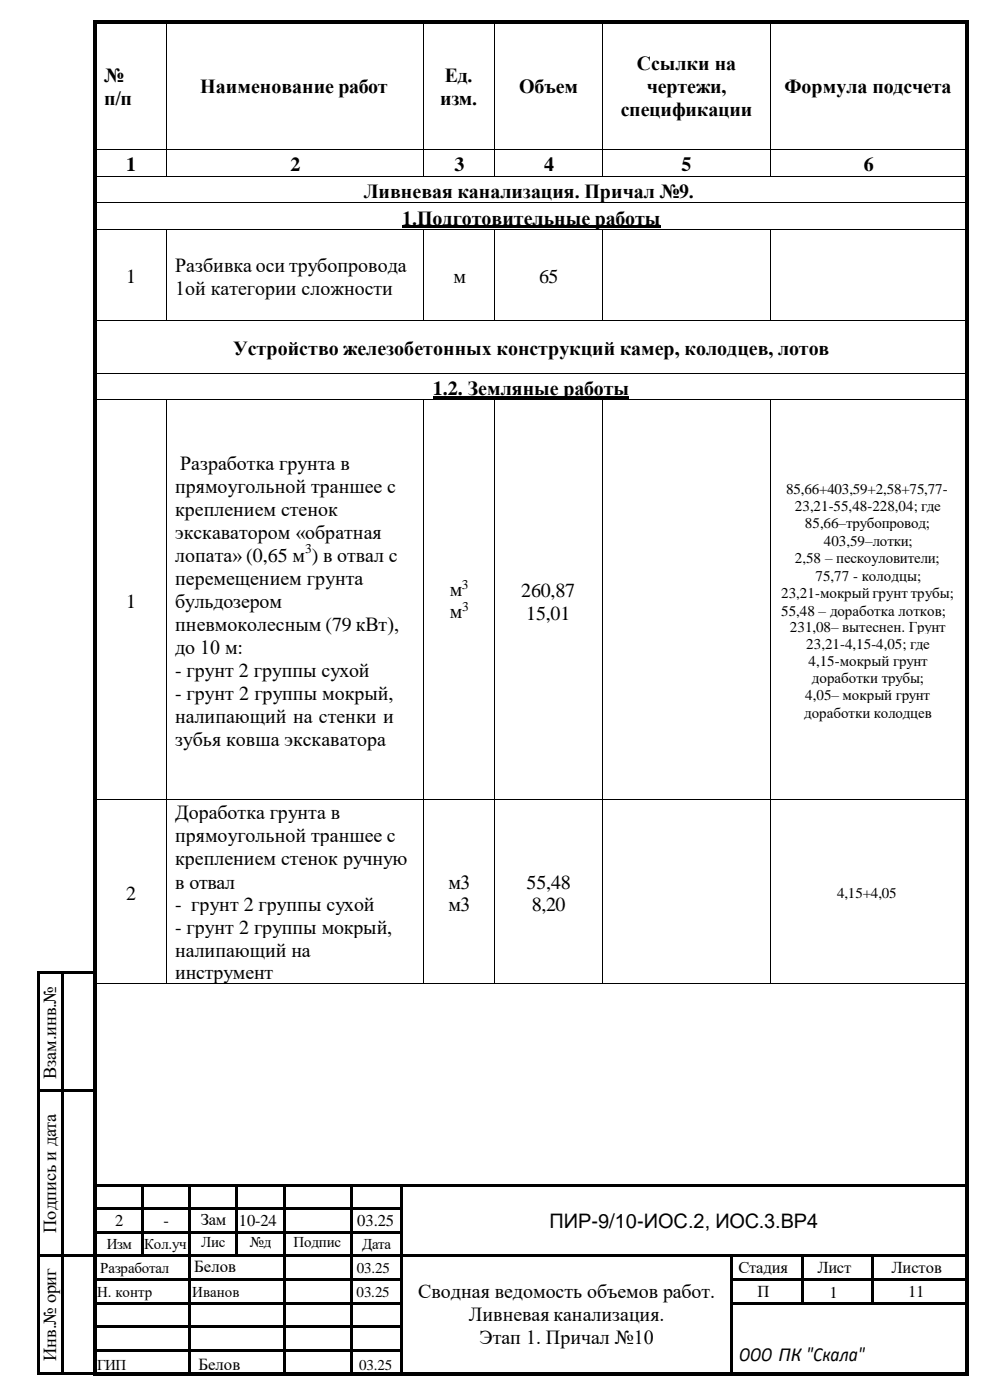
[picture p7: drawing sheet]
<svg xmlns="http://www.w3.org/2000/svg" width="210mm" height="297mm" viewBox="0 0 210 297" stroke-linecap="round" stroke-linejoin="round" font-family="sans-serif">
<defs><g id="words">
<g font-size="4.2">
<text x="22.1" y="17.4">№</text>
<text x="94.3" y="17.4">Ед.</text>
<text x="135" y="14.9">Ссылки на</text>
<text x="22.1" y="22.2">п/п</text>
<text x="42.5" y="19.8">Наименование работ</text>
<text x="93.3" y="22.2">изм.</text>
<text x="110.1" y="19.8">Объем</text>
<text x="137.1" y="19.8">чертежи,</text>
<text x="166.3" y="19.8">Формула подсчета</text>
<text x="131.6" y="24.6">спецификации</text>
<text x="26.7" y="36.4">1</text>
<text x="61.6" y="36.4">2</text>
<text x="96.4" y="36.4">3</text>
<text x="115.3" y="36.4">4</text>
<text x="144.5" y="36.4">5</text>
<text x="183.1" y="36.4">6</text>
<text x="77.1" y="42">Ливневая канализация. Причал №9.</text>
<text x="85.2" y="47.7">1.Подготовительные работы</text>
<text x="37.1" y="57.7">Разбивка оси трубопровода</text>
<text x="26.7" y="60.1">1</text>
<text x="37.1" y="62.5">1ой категории сложности</text>
<text x="96.1" y="60.1">м</text>
<text x="114.3" y="60.1">65</text>
<text x="49.5" y="75.4">Устройство железобетонных конструкций камер, колодцев, лотов</text>
<text x="91.8" y="83.8">1.2. Земляные работы</text>
<text x="38.2" y="99.8">Разработка грунта в</text>
<text x="37.1" y="104.7">прямоугольной траншее с</text>
<text x="37.1" y="109.5">креплением стенок</text>
<text x="37.1" y="114.4">экскаватором «обратная</text>
<text x="37.1" y="119.3">лопата» (0,65 м ) в отвал с</text>
<text x="37.1" y="124.1">перемещением грунта</text>
<text x="26.7" y="129">1</text>
<text x="37.1" y="129">бульдозером</text>
<text x="95.4" y="126.4">м</text>
<text x="95.4" y="131.1">м</text>
<text x="110.5" y="126.6">260,87</text>
<text x="111.6" y="131.5">15,01</text>
<text x="37.1" y="133.9">пневмоколесным (79 кВт),</text>
<text x="37.1" y="138.8">до 10 м:</text>
<text x="37.1" y="143.6">- грунт 2 группы сухой</text>
<text x="37.1" y="148.4">- грунт 2 группы мокрый,</text>
<text x="37.1" y="153.3">налипающий на стенки и</text>
<text x="37.1" y="158.2">зубья ковша экскаватора</text>
<text x="37.1" y="173.7">Доработка грунта в</text>
<text x="37.1" y="178.7">прямоугольной траншее с</text>
<text x="37.1" y="183.5">креплением стенок ручную</text>
<text x="26.7" y="190.9">2</text>
<text x="37.1" y="188.6">в отвал</text>
<text x="95.1" y="188.6">м3</text>
<text x="111.7" y="188.6">55,48</text>
<text x="37.1" y="193.2">- грунт 2 группы сухой</text>
<text x="95.1" y="193.2">м3</text>
<text x="112.8" y="193.2">8,20</text>
<text x="37.1" y="198.1">- грунт 2 группы мокрый,</text>
<text x="37.1" y="203">налипающий на</text>
<text x="37.1" y="207.8">инструмент</text>
<text x="116.5" y="260.5">ПИР-9/10-ИОС.2, ИОС.3.ВР4</text>
<text x="88.7" y="275.5">Сводная ведомость объемов работ.</text>
<text x="99.4" y="280.4">Ливневая канализация.</text>
<text x="101.7" y="285.2">Этап 1. Причал №10</text>
<text x="156.7" y="288.7">ООО ПК &quot;Скала&quot;</text>
</g>
<g font-size="3.9">
<text x="11.9" y="228.8" transform="rotate(-90 11.9 228.8)">Взам.инв.№</text>
<text x="11.9" y="261.6" transform="rotate(-90 11.9 261.6)">Подпись и дата</text>
<text x="11.9" y="288.8" transform="rotate(-90 11.9 288.8)">Инв.№ ориг</text>
</g>
<g font-size="3.6">
<text x="41.2" y="269.9">Белов</text>
<text x="42.1" y="290.8">Белов</text>
</g>
<g font-size="3.5">
<text x="24.4" y="260.1">2</text>
<text x="34.7" y="260.1">-</text>
<text x="42.6" y="260">Зам</text>
<text x="50.6" y="260.1">10-24</text>
<text x="75.8" y="260.1">03.25</text>
<text x="156.5" y="270">Стадия</text>
<text x="160.6" y="275.2">П</text>
<text x="173.3" y="270.1">Лист</text>
<text x="175.9" y="275.4">1</text>
<text x="189" y="270.1">Листов</text>
<text x="192.5" y="275.2">11</text>
</g>
<g font-size="3.2">
<text x="166.7" y="104.8">85,66+403,59+2,58+75,77-</text>
<text x="168.5" y="108.5">23,21-55,48-228,04; где</text>
<text x="170.6" y="112.1">85,66–трубопровод;</text>
<text x="168.5" y="119.4">2,58 – пескоуловители;</text>
<text x="174.7" y="115.8">403,59–лотки;</text>
<text x="172.9" y="123.3">75,77 - колодцы;</text>
<text x="165.6" y="126.9">23,21-мокрый грунт трубы;</text>
<text x="165.6" y="130.6">55,48 – доработка лотков;</text>
<text x="167.5" y="134">231,08– вытеснен. Грунт</text>
<text x="170.9" y="137.7">23,21-4,15-4,05; где</text>
<text x="171.4" y="141.3">4,15-мокрый грунт</text>
<text x="170.7" y="148.6">4,05– мокрый грунт</text>
<text x="172.1" y="144.9">доработки трубы;</text>
<text x="170.5" y="152.4">доработки колодцев</text>
<text x="177.5" y="190.6">4,15+4,05</text>
<text x="22.6" y="265.1">Изм</text>
<text x="30.6" y="265.1">Кол.уч</text>
<text x="42.7" y="264.7">Лис</text>
<text x="53" y="264.7">№д</text>
<text x="62.2" y="264.7">Подпис</text>
<text x="76.8" y="265.1">Дата</text>
<text x="20.6" y="275.3">Н. контр</text>
<text x="21.2" y="270.1">Разработал</text>
<text x="40.8" y="275.3">Иванов</text>
<text x="75.6" y="275.3">03.25</text>
<text x="75.6" y="270.1">03.25</text>
<text x="20.6" y="290.8">ГИП</text>
<text x="76.1" y="290.8">03.25</text>
</g>
<g font-size="2.8">
<text x="64.7" y="117.3">3</text>
<text x="97.9" y="125">3</text>
<text x="98" y="129.7">3</text>
</g>
</g></defs>
<g fill="#000">
<path d="M19.8 4.4h.8v.8h-.8z" fill-rule="evenodd"/>
<path d="M19.8 4.4h.8v.7h-.8z" fill-rule="evenodd"/>
<path d="M20.6 4.4h14.5v.7h-14.5z" fill-rule="evenodd"/>
<path d="M35.1 5.1l.2 .1z" fill-rule="evenodd"/>
<path d="M35.1 4.4h.8v.7h-.8z" fill-rule="evenodd"/>
<path d="M35.9 4.4h53.9v.7h-53.9z" fill-rule="evenodd"/>
<path d="M89.8 5.1l.1 .1z" fill-rule="evenodd"/>
<path d="M89.8 4.4h.7v.7h-.7z" fill-rule="evenodd"/>
<path d="M90.5 4.4h14.3v.7h-14.3z" fill-rule="evenodd"/>
<path d="M104.8 5.1l.2 .1z" fill-rule="evenodd"/>
<path d="M104.8 4.4h.8v.7h-.8z" fill-rule="evenodd"/>
<path d="M105.6 4.4h22.1v.7h-22.1z" fill-rule="evenodd"/>
<path d="M127.7 5.1l.2 .1z" fill-rule="evenodd"/>
<path d="M127.7 4.4h.8v.7h-.8z" fill-rule="evenodd"/>
<path d="M128.5 4.4h34.7v.7h-34.7z" fill-rule="evenodd"/>
<path d="M163.2 5.1l.2 .1z" fill-rule="evenodd"/>
<path d="M163.2 4.4h.7v.7h-.7z" fill-rule="evenodd"/>
<path d="M163.9 4.4h40.7v.7h-40.7z" fill-rule="evenodd"/>
<path d="M204.6 4.4h.8v.8h-.8z" fill-rule="evenodd"/>
<path d="M204.6 4.4h.8v.7h-.8z" fill-rule="evenodd"/>
<path d="M19.8 5.2h.8v26.5h-.8z" fill-rule="evenodd"/>
<path d="M19.8 31.7h.8v.5h-.8z" fill-rule="evenodd"/>
<path d="M19.8 32.2h.8v5.1h-.8z" fill-rule="evenodd"/>
<path d="M19.8 37.3h.8v.6h-.8z" fill-rule="evenodd"/>
<path d="M35.1 31.7h.2v.5h-.2z" fill-rule="evenodd"/>
<path d="M35.1 37.3h.2v.2h-.2z" fill-rule="evenodd"/>
<path d="M89.8 31.7h.1v.5h-.1z" fill-rule="evenodd"/>
<path d="M89.8 37.3h.1v.2h-.1z" fill-rule="evenodd"/>
<path d="M104.8 31.7h.2v.5h-.2z" fill-rule="evenodd"/>
<path d="M104.8 37.3h.2v.2h-.2z" fill-rule="evenodd"/>
<path d="M127.7 31.7h.2v.5h-.2z" fill-rule="evenodd"/>
<path d="M127.7 37.3h.2v.2h-.2z" fill-rule="evenodd"/>
<path d="M163.2 31.7h.2v.5h-.2z" fill-rule="evenodd"/>
<path d="M163.2 37.3h.2v.2h-.2z" fill-rule="evenodd"/>
<path d="M204.6 5.2h.8v26.5h-.8z" fill-rule="evenodd"/>
<path d="M204.6 31.7h.8v.5h-.8z" fill-rule="evenodd"/>
<path d="M204.6 32.2h.8v5.1h-.8z" fill-rule="evenodd"/>
<path d="M204.6 37.3h.8v.6h-.8z" fill-rule="evenodd"/>
<path d="M19.8 37.9h.8v5.1h-.8z" fill-rule="evenodd"/>
<path d="M19.8 43h.8v.5h-.8z" fill-rule="evenodd"/>
<path d="M19.8 43.5h.8v5.1h-.8z" fill-rule="evenodd"/>
<path d="M19.8 48.6h.8v.6h-.8z" fill-rule="evenodd"/>
<path d="M35.1 48.8h.2v.4h-.2z" fill-rule="evenodd"/>
<path d="M35.1 48.6h.2v.2h-.2z" fill-rule="evenodd"/>
<path d="M85.2 47.9h54.8v.5h-54.8z" fill-rule="evenodd"/>
<path d="M89.8 48.8h.1v.4h-.1z" fill-rule="evenodd"/>
<path d="M89.8 48.6h.1v.2h-.1z" fill-rule="evenodd"/>
<path d="M104.8 48.8h.2v.4h-.2z" fill-rule="evenodd"/>
<path d="M104.8 48.6h.2v.2h-.2z" fill-rule="evenodd"/>
<path d="M127.7 48.8h.2v.4h-.2z" fill-rule="evenodd"/>
<path d="M127.7 48.6h.2v.2h-.2z" fill-rule="evenodd"/>
<path d="M163.2 48.8h.2v.4h-.2z" fill-rule="evenodd"/>
<path d="M163.2 48.6h.2v.2h-.2z" fill-rule="evenodd"/>
<path d="M204.6 37.9h.8v5.1h-.8z" fill-rule="evenodd"/>
<path d="M204.6 43h.8v.5h-.8z" fill-rule="evenodd"/>
<path d="M204.6 43.5h.8v5.1h-.8z" fill-rule="evenodd"/>
<path d="M204.6 48.6h.8v.6h-.8z" fill-rule="evenodd"/>
<path d="M19.8 49.2h.8v18.7h-.8z" fill-rule="evenodd"/>
<path d="M19.8 67.9h.8v.5h-.8z" fill-rule="evenodd"/>
<path d="M19.8 68.4h.8v10.7h-.8z" fill-rule="evenodd"/>
<path d="M19.8 79.1h.8v.5h-.8z" fill-rule="evenodd"/>
<path d="M35.1 67.9h.2v.1h-.2z" fill-rule="evenodd"/>
<path d="M89.8 67.9h.1v.1h-.1z" fill-rule="evenodd"/>
<path d="M104.8 67.9h.2v.1h-.2z" fill-rule="evenodd"/>
<path d="M127.7 67.9h.2v.1h-.2z" fill-rule="evenodd"/>
<path d="M163.2 67.9h.2v.1h-.2z" fill-rule="evenodd"/>
<path d="M204.6 49.2h.8v18.7h-.8z" fill-rule="evenodd"/>
<path d="M204.6 67.9h.8v.5h-.8z" fill-rule="evenodd"/>
<path d="M204.6 68.4h.8v10.7h-.8z" fill-rule="evenodd"/>
<path d="M204.6 79.1h.8v.5h-.8z" fill-rule="evenodd"/>
<path d="M19.8 79.6h.8v5.2h-.8z" fill-rule="evenodd"/>
<path d="M19.8 84.8h.8v.5h-.8z" fill-rule="evenodd"/>
<path d="M35.1 84.9h.2v.4h-.2z" fill-rule="evenodd"/>
<path d="M35.1 84.8h.2v.1h-.2z" fill-rule="evenodd"/>
<path d="M89.8 84.9h.1v.4h-.1z" fill-rule="evenodd"/>
<path d="M89.8 84.8h.1v.1h-.1z" fill-rule="evenodd"/>
<path d="M91.8 84h41.5v.5h-41.5z" fill-rule="evenodd"/>
<path d="M104.8 84.9h.2v.4h-.2z" fill-rule="evenodd"/>
<path d="M104.8 84.8h.2v.1h-.2z" fill-rule="evenodd"/>
<path d="M127.7 84.9h.2v.4h-.2z" fill-rule="evenodd"/>
<path d="M127.7 84.8h.2v.1h-.2z" fill-rule="evenodd"/>
<path d="M163.2 84.9h.2v.4h-.2z" fill-rule="evenodd"/>
<path d="M163.2 84.8h.2v.1h-.2z" fill-rule="evenodd"/>
<path d="M204.6 79.6h.8v5.2h-.8z" fill-rule="evenodd"/>
<path d="M204.6 84.8h.8v.5h-.8z" fill-rule="evenodd"/>
<path d="M19.8 85.3h.8v20h-.8z" fill-rule="evenodd"/>
<path d="M19.8 105.3h.8v.6h-.8z" fill-rule="evenodd"/>
<path d="M19.8 105.9h.8v3.1h-.8z" fill-rule="evenodd"/>
<path d="M19.8 109h.8v.5h-.8z" fill-rule="evenodd"/>
<path d="M19.8 109.5h.8v3.1h-.8z" fill-rule="evenodd"/>
<path d="M19.8 112.6h.8v.6h-.8z" fill-rule="evenodd"/>
<path d="M19.8 113.2h.8v3h-.8z" fill-rule="evenodd"/>
<path d="M19.8 116.2h.8v.6h-.8z" fill-rule="evenodd"/>
<path d="M19.8 116.8h.8v3.1h-.8z" fill-rule="evenodd"/>
<path d="M35.1 105.3h.2v.6h-.2z" fill-rule="evenodd"/>
<path d="M35.1 109h.2v.5h-.2z" fill-rule="evenodd"/>
<path d="M35.1 112.6h.2v.6h-.2z" fill-rule="evenodd"/>
<path d="M35.1 116.2h.2v.6h-.2z" fill-rule="evenodd"/>
<path d="M89.8 105.3h.1v.6h-.1z" fill-rule="evenodd"/>
<path d="M89.8 109h.1v.5h-.1z" fill-rule="evenodd"/>
<path d="M89.8 112.6h.1v.6h-.1z" fill-rule="evenodd"/>
<path d="M89.8 116.2h.1v.6h-.1z" fill-rule="evenodd"/>
<path d="M104.8 105.3h.2v.6h-.2z" fill-rule="evenodd"/>
<path d="M104.8 109h.2v.5h-.2z" fill-rule="evenodd"/>
<path d="M104.8 112.6h.2v.6h-.2z" fill-rule="evenodd"/>
<path d="M104.8 116.2h.2v.6h-.2z" fill-rule="evenodd"/>
<path d="M127.7 105.3h.2v.6h-.2z" fill-rule="evenodd"/>
<path d="M127.7 109h.2v.5h-.2z" fill-rule="evenodd"/>
<path d="M127.7 112.6h.2v.6h-.2z" fill-rule="evenodd"/>
<path d="M127.7 116.2h.2v.6h-.2z" fill-rule="evenodd"/>
<path d="M163.2 105.3h.2v.6h-.2z" fill-rule="evenodd"/>
<path d="M163.2 109h.2v.5h-.2z" fill-rule="evenodd"/>
<path d="M163.2 112.6h.2v.6h-.2z" fill-rule="evenodd"/>
<path d="M163.2 116.2h.2v.6h-.2z" fill-rule="evenodd"/>
<path d="M204.6 85.3h.8v20h-.8z" fill-rule="evenodd"/>
<path d="M204.6 105.3h.8v.6h-.8z" fill-rule="evenodd"/>
<path d="M204.6 105.9h.8v3.1h-.8z" fill-rule="evenodd"/>
<path d="M204.6 109h.8v.5h-.8z" fill-rule="evenodd"/>
<path d="M204.6 109.5h.8v3.1h-.8z" fill-rule="evenodd"/>
<path d="M204.6 112.6h.8v.6h-.8z" fill-rule="evenodd"/>
<path d="M204.6 113.2h.8v3h-.8z" fill-rule="evenodd"/>
<path d="M204.6 116.2h.8v.6h-.8z" fill-rule="evenodd"/>
<path d="M204.6 116.8h.8v3.1h-.8z" fill-rule="evenodd"/>
<path d="M19.8 119.9h.8v.6h-.8z" fill-rule="evenodd"/>
<path d="M19.8 120.5h.8v14h-.8z" fill-rule="evenodd"/>
<path d="M19.8 134.5h.8v.5h-.8z" fill-rule="evenodd"/>
<path d="M19.8 135h.8v3.2h-.8z" fill-rule="evenodd"/>
<path d="M19.8 138.2h.8v.5h-.8z" fill-rule="evenodd"/>
<path d="M35.1 119.9h.2v.6h-.2z" fill-rule="evenodd"/>
<path d="M35.1 134.5h.2v.5h-.2z" fill-rule="evenodd"/>
<path d="M35.1 138.2h.2v.5h-.2z" fill-rule="evenodd"/>
<path d="M89.8 119.9h.1v.6h-.1z" fill-rule="evenodd"/>
<path d="M89.8 134.5h.1v.5h-.1z" fill-rule="evenodd"/>
<path d="M89.8 138.2h.1v.5h-.1z" fill-rule="evenodd"/>
<path d="M104.8 119.9h.2v.6h-.2z" fill-rule="evenodd"/>
<path d="M104.8 134.5h.2v.5h-.2z" fill-rule="evenodd"/>
<path d="M104.8 138.2h.2v.5h-.2z" fill-rule="evenodd"/>
<path d="M127.7 119.9h.2v.6h-.2z" fill-rule="evenodd"/>
<path d="M127.7 134.5h.2v.5h-.2z" fill-rule="evenodd"/>
<path d="M127.7 138.2h.2v.5h-.2z" fill-rule="evenodd"/>
<path d="M163.2 119.9h.2v.6h-.2z" fill-rule="evenodd"/>
<path d="M163.2 134.5h.2v.5h-.2z" fill-rule="evenodd"/>
<path d="M163.2 138.2h.2v.5h-.2z" fill-rule="evenodd"/>
<path d="M204.6 119.9h.8v.6h-.8z" fill-rule="evenodd"/>
<path d="M204.6 120.5h.8v14h-.8z" fill-rule="evenodd"/>
<path d="M204.6 134.5h.8v.5h-.8z" fill-rule="evenodd"/>
<path d="M204.6 135h.8v3.2h-.8z" fill-rule="evenodd"/>
<path d="M204.6 138.2h.8v.5h-.8z" fill-rule="evenodd"/>
<path d="M19.8 138.7h.8v3.1h-.8z" fill-rule="evenodd"/>
<path d="M19.8 141.8h.8v.5h-.8z" fill-rule="evenodd"/>
<path d="M19.8 142.3h.8v3.1h-.8z" fill-rule="evenodd"/>
<path d="M19.8 145.4h.8v.6h-.8z" fill-rule="evenodd"/>
<path d="M19.8 146h.8v3h-.8z" fill-rule="evenodd"/>
<path d="M19.8 149h.8v.6h-.8z" fill-rule="evenodd"/>
<path d="M35.1 141.8h.2v.5h-.2z" fill-rule="evenodd"/>
<path d="M35.1 145.4h.2v.6h-.2z" fill-rule="evenodd"/>
<path d="M35.1 149h.2v.6h-.2z" fill-rule="evenodd"/>
<path d="M89.8 141.8h.1v.5h-.1z" fill-rule="evenodd"/>
<path d="M89.8 145.4h.1v.6h-.1z" fill-rule="evenodd"/>
<path d="M89.8 149h.1v.6h-.1z" fill-rule="evenodd"/>
<path d="M104.8 141.8h.2v.5h-.2z" fill-rule="evenodd"/>
<path d="M104.8 145.4h.2v.6h-.2z" fill-rule="evenodd"/>
<path d="M104.8 149h.2v.6h-.2z" fill-rule="evenodd"/>
<path d="M127.7 141.8h.2v.5h-.2z" fill-rule="evenodd"/>
<path d="M127.7 145.4h.2v.6h-.2z" fill-rule="evenodd"/>
<path d="M127.7 149h.2v.6h-.2z" fill-rule="evenodd"/>
<path d="M163.2 141.8h.2v.5h-.2z" fill-rule="evenodd"/>
<path d="M163.2 145.4h.2v.6h-.2z" fill-rule="evenodd"/>
<path d="M163.2 149h.2v.6h-.2z" fill-rule="evenodd"/>
<path d="M204.6 138.7h.8v3.1h-.8z" fill-rule="evenodd"/>
<path d="M204.6 141.8h.8v.5h-.8z" fill-rule="evenodd"/>
<path d="M204.6 142.3h.8v3.1h-.8z" fill-rule="evenodd"/>
<path d="M204.6 145.4h.8v.6h-.8z" fill-rule="evenodd"/>
<path d="M204.6 146h.8v3h-.8z" fill-rule="evenodd"/>
<path d="M204.6 149h.8v.6h-.8z" fill-rule="evenodd"/>
<path d="M19.8 149.6h.8v19.9h-.8z" fill-rule="evenodd"/>
<path d="M19.8 169.5h.8v.5h-.8z" fill-rule="evenodd"/>
<path d="M19.8 170h.8v4.5h-.8z" fill-rule="evenodd"/>
<path d="M19.8 174.5h.8v.6h-.8z" fill-rule="evenodd"/>
<path d="M19.8 175.1h.8v4.3h-.8z" fill-rule="evenodd"/>
<path d="M19.8 179.4h.8v.5h-.8z" fill-rule="evenodd"/>
<path d="M35.1 169.5h.2v.5h-.2z" fill-rule="evenodd"/>
<path d="M35.1 174.5h.2v.6h-.2z" fill-rule="evenodd"/>
<path d="M35.1 179.4h.2v.5h-.2z" fill-rule="evenodd"/>
<path d="M89.8 169.5h.1v.5h-.1z" fill-rule="evenodd"/>
<path d="M89.8 174.5h.1v.6h-.1z" fill-rule="evenodd"/>
<path d="M89.8 179.4h.1v.5h-.1z" fill-rule="evenodd"/>
<path d="M104.8 169.5h.2v.5h-.2z" fill-rule="evenodd"/>
<path d="M104.8 174.5h.2v.6h-.2z" fill-rule="evenodd"/>
<path d="M104.8 179.4h.2v.5h-.2z" fill-rule="evenodd"/>
<path d="M127.7 169.5h.2v.5h-.2z" fill-rule="evenodd"/>
<path d="M127.7 174.5h.2v.6h-.2z" fill-rule="evenodd"/>
<path d="M127.7 179.4h.2v.5h-.2z" fill-rule="evenodd"/>
<path d="M163.2 169.5h.2v.5h-.2z" fill-rule="evenodd"/>
<path d="M163.2 174.5h.2v.6h-.2z" fill-rule="evenodd"/>
<path d="M163.2 179.4h.2v.5h-.2z" fill-rule="evenodd"/>
<path d="M204.6 149.6h.8v19.9h-.8z" fill-rule="evenodd"/>
<path d="M204.6 169.5h.8v.5h-.8z" fill-rule="evenodd"/>
<path d="M204.6 170h.8v4.5h-.8z" fill-rule="evenodd"/>
<path d="M204.6 174.5h.8v.6h-.8z" fill-rule="evenodd"/>
<path d="M204.6 175.1h.8v4.3h-.8z" fill-rule="evenodd"/>
<path d="M204.6 179.4h.8v.5h-.8z" fill-rule="evenodd"/>
<path d="M19.8 179.9h.8v4.4h-.8z" fill-rule="evenodd"/>
<path d="M19.8 184.3h.8v.5h-.8z" fill-rule="evenodd"/>
<path d="M19.8 184.8h.8v9.2h-.8z" fill-rule="evenodd"/>
<path d="M19.8 194h.8v.6h-.8z" fill-rule="evenodd"/>
<path d="M19.8 194.6h.8v4.2h-.8z" fill-rule="evenodd"/>
<path d="M19.8 198.8h.8v.6h-.8z" fill-rule="evenodd"/>
<path d="M35.1 184.3h.2v.5h-.2z" fill-rule="evenodd"/>
<path d="M35.1 194h.2v.6h-.2z" fill-rule="evenodd"/>
<path d="M35.1 198.8h.2v.6h-.2z" fill-rule="evenodd"/>
<path d="M89.8 184.3h.1v.5h-.1z" fill-rule="evenodd"/>
<path d="M89.8 194h.1v.6h-.1z" fill-rule="evenodd"/>
<path d="M89.8 198.8h.1v.6h-.1z" fill-rule="evenodd"/>
<path d="M104.8 184.3h.2v.5h-.2z" fill-rule="evenodd"/>
<path d="M104.8 194h.2v.6h-.2z" fill-rule="evenodd"/>
<path d="M104.8 198.8h.2v.6h-.2z" fill-rule="evenodd"/>
<path d="M127.7 184.3h.2v.5h-.2z" fill-rule="evenodd"/>
<path d="M127.7 194h.2v.6h-.2z" fill-rule="evenodd"/>
<path d="M127.7 198.8h.2v.6h-.2z" fill-rule="evenodd"/>
<path d="M163.2 184.3h.2v.5h-.2z" fill-rule="evenodd"/>
<path d="M163.2 194h.2v.6h-.2z" fill-rule="evenodd"/>
<path d="M163.2 198.8h.2v.6h-.2z" fill-rule="evenodd"/>
<path d="M204.6 179.9h.8v4.4h-.8z" fill-rule="evenodd"/>
<path d="M204.6 184.3h.8v.5h-.8z" fill-rule="evenodd"/>
<path d="M204.6 184.8h.8v9.2h-.8z" fill-rule="evenodd"/>
<path d="M204.6 194h.8v.6h-.8z" fill-rule="evenodd"/>
<path d="M204.6 194.6h.8v4.2h-.8z" fill-rule="evenodd"/>
<path d="M204.6 198.8h.8v.6h-.8z" fill-rule="evenodd"/>
<path d="M8 206.1h.5v.5h-.5z" fill-rule="evenodd"/>
<path d="M8 206.1h.5v.5h-.5z" fill-rule="evenodd"/>
<path d="M8 206.6h.5v2h-.5z" fill-rule="evenodd"/>
<path d="M8 208.6h.5v.5h-.5z" fill-rule="evenodd"/>
<path d="M8.5 206.1h.5v.5h-.5z" fill-rule="evenodd"/>
<path d="M9 206.1h4v.5h-4z" fill-rule="evenodd"/>
<path d="M13 206.6h.5z" fill-rule="evenodd"/>
<path d="M13 206.1h.5v.5h-.5z" fill-rule="evenodd"/>
<path d="M13 206.6h.5v2h-.5z" fill-rule="evenodd"/>
<path d="M13 208.6h.5v.5h-.5z" fill-rule="evenodd"/>
<path d="M13.5 206.1h6.3v.5h-6.3z" fill-rule="evenodd"/>
<path d="M19.8 199.4h.8v4.3h-.8z" fill-rule="evenodd"/>
<path d="M19.8 203.7h.8v.6h-.8z" fill-rule="evenodd"/>
<path d="M19.8 204.3h.8v1.8h-.8z" fill-rule="evenodd"/>
<path d="M19.8 206.1h.8v.5h-.8z" fill-rule="evenodd"/>
<path d="M19.8 206.6h.8v2h-.8z" fill-rule="evenodd"/>
<path d="M19.8 208.6h.8v.5h-.8z" fill-rule="evenodd"/>
<path d="M35.1 203.7h.2v.6h-.2z" fill-rule="evenodd"/>
<path d="M35.1 204.3h.2v1.8h-.2z" fill-rule="evenodd"/>
<path d="M35.1 206.1h.2v.5h-.2z" fill-rule="evenodd"/>
<path d="M35.1 206.6h.2v2h-.2z" fill-rule="evenodd"/>
<path d="M35.1 208.6h.2v.1h-.2z" fill-rule="evenodd"/>
<path d="M89.8 203.7h.1v.6h-.1z" fill-rule="evenodd"/>
<path d="M89.8 204.3h.1v1.8h-.1z" fill-rule="evenodd"/>
<path d="M89.8 206.1h.1v.5h-.1z" fill-rule="evenodd"/>
<path d="M89.8 206.6h.1v2h-.1z" fill-rule="evenodd"/>
<path d="M89.8 208.6h.1v.1h-.1z" fill-rule="evenodd"/>
<path d="M104.8 203.7h.2v.6h-.2z" fill-rule="evenodd"/>
<path d="M104.8 204.3h.2v1.8h-.2z" fill-rule="evenodd"/>
<path d="M104.8 206.1h.2v.5h-.2z" fill-rule="evenodd"/>
<path d="M104.8 206.6h.2v2h-.2z" fill-rule="evenodd"/>
<path d="M104.8 208.6h.2v.1h-.2z" fill-rule="evenodd"/>
<path d="M127.7 203.7h.2v.6h-.2z" fill-rule="evenodd"/>
<path d="M127.7 204.3h.2v1.8h-.2z" fill-rule="evenodd"/>
<path d="M127.7 206.1h.2v.5h-.2z" fill-rule="evenodd"/>
<path d="M127.7 206.6h.2v2h-.2z" fill-rule="evenodd"/>
<path d="M127.7 208.6h.2v.1h-.2z" fill-rule="evenodd"/>
<path d="M163.2 203.7h.2v.6h-.2z" fill-rule="evenodd"/>
<path d="M163.2 204.3h.2v1.8h-.2z" fill-rule="evenodd"/>
<path d="M163.2 206.1h.2v.5h-.2z" fill-rule="evenodd"/>
<path d="M163.2 206.6h.2v2h-.2z" fill-rule="evenodd"/>
<path d="M163.2 208.6h.2v.1h-.2z" fill-rule="evenodd"/>
<path d="M204.6 199.4h.8v4.3h-.8z" fill-rule="evenodd"/>
<path d="M204.6 203.7h.8v.6h-.8z" fill-rule="evenodd"/>
<path d="M204.6 204.3h.8v1.8h-.8z" fill-rule="evenodd"/>
<path d="M204.6 206.1h.8v.5h-.8z" fill-rule="evenodd"/>
<path d="M204.6 206.6h.8v2h-.8z" fill-rule="evenodd"/>
<path d="M204.6 208.6h.8v.5h-.8z" fill-rule="evenodd"/>
<path d="M8 209.1h.5v22h-.5z" fill-rule="evenodd"/>
<path d="M8 231.1h.5v.5h-.5z" fill-rule="evenodd"/>
<path d="M8.5 231.1h4.5v.5h-4.5z" fill-rule="evenodd"/>
<path d="M13 209.1h.5v22h-.5z" fill-rule="evenodd"/>
<path d="M13 231.1h.5v.5h-.5z" fill-rule="evenodd"/>
<path d="M13.5 231.1h6.3v.5h-6.3z" fill-rule="evenodd"/>
<path d="M19.8 209.1h.8v22h-.8z" fill-rule="evenodd"/>
<path d="M19.8 231.1h.8v.5h-.8z" fill-rule="evenodd"/>
<path d="M204.6 209.1h.8v22h-.8z" fill-rule="evenodd"/>
<path d="M204.6 231.1h.8v.5h-.8z" fill-rule="evenodd"/>
<path d="M8 231.6h.5v19.6h-.5z" fill-rule="evenodd"/>
<path d="M8 251.2h.5v.6h-.5z" fill-rule="evenodd"/>
<path d="M8 251.8h.5v4.4h-.5z" fill-rule="evenodd"/>
<path d="M8 256.2h.5v.6h-.5z" fill-rule="evenodd"/>
<path d="M13 231.6h.5v19.6h-.5z" fill-rule="evenodd"/>
<path d="M13 251.2h.5v.6h-.5z" fill-rule="evenodd"/>
<path d="M13 251.8h.5v4.4h-.5z" fill-rule="evenodd"/>
<path d="M13 256.2h.5v.6h-.5z" fill-rule="evenodd"/>
<path d="M19.8 231.6h.8v19.6h-.8z" fill-rule="evenodd"/>
<path d="M19.8 251.2h.8v.6h-.8z" fill-rule="evenodd"/>
<path d="M19.8 251.8h.8v4.4h-.8z" fill-rule="evenodd"/>
<path d="M19.8 256.2h.8v.6h-.8z" fill-rule="evenodd"/>
<path d="M20.6 251.2h9.4v.6h-9.4z" fill-rule="evenodd"/>
<path d="M20.6 256.2h9.4v.6h-9.4z" fill-rule="evenodd"/>
<path d="M30 251.8h.5z" fill-rule="evenodd"/>
<path d="M30 251.2h.5v.6h-.5z" fill-rule="evenodd"/>
<path d="M30 251.8h.5v4.4h-.5z" fill-rule="evenodd"/>
<path d="M30 256.2h.5v.6h-.5z" fill-rule="evenodd"/>
<path d="M30.5 251.2h9.5v.6h-9.5z" fill-rule="evenodd"/>
<path d="M30.5 256.2h9.5v.6h-9.5z" fill-rule="evenodd"/>
<path d="M40 251.8h.5z" fill-rule="evenodd"/>
<path d="M40 251.2h.5v.6h-.5z" fill-rule="evenodd"/>
<path d="M40 251.8h.5v4.4h-.5z" fill-rule="evenodd"/>
<path d="M40 256.2h.5v.6h-.5z" fill-rule="evenodd"/>
<path d="M40.5 251.2h9.4v.6h-9.4z" fill-rule="evenodd"/>
<path d="M40.5 256.2h9.4v.6h-9.4z" fill-rule="evenodd"/>
<path d="M49.9 251.8h.5z" fill-rule="evenodd"/>
<path d="M49.9 251.2h.5v.6h-.5z" fill-rule="evenodd"/>
<path d="M49.9 251.8h.5v4.4h-.5z" fill-rule="evenodd"/>
<path d="M49.9 256.2h.5v.6h-.5z" fill-rule="evenodd"/>
<path d="M50.4 251.2h9.6v.6h-9.6z" fill-rule="evenodd"/>
<path d="M50.4 256.2h9.6v.6h-9.6z" fill-rule="evenodd"/>
<path d="M60 251.8h.5z" fill-rule="evenodd"/>
<path d="M60 251.2h.5v.6h-.5z" fill-rule="evenodd"/>
<path d="M60 251.8h.5v4.4h-.5z" fill-rule="evenodd"/>
<path d="M60 256.2h.5v.6h-.5z" fill-rule="evenodd"/>
<path d="M60.5 251.2h13.9v.6h-13.9z" fill-rule="evenodd"/>
<path d="M60.5 256.2h13.9v.6h-13.9z" fill-rule="evenodd"/>
<path d="M74.4 251.8h.5z" fill-rule="evenodd"/>
<path d="M74.4 251.2h.5v.6h-.5z" fill-rule="evenodd"/>
<path d="M74.4 251.8h.5v4.4h-.5z" fill-rule="evenodd"/>
<path d="M74.4 256.2h.5v.6h-.5z" fill-rule="evenodd"/>
<path d="M74.9 251.2h10v.6h-10z" fill-rule="evenodd"/>
<path d="M74.9 256.2h10v.6h-10z" fill-rule="evenodd"/>
<path d="M84.9 251.8h.5z" fill-rule="evenodd"/>
<path d="M84.9 251.2h.5v.6h-.5z" fill-rule="evenodd"/>
<path d="M84.9 251.8h.5v4.4h-.5z" fill-rule="evenodd"/>
<path d="M84.9 256.2h.5v.6h-.5z" fill-rule="evenodd"/>
<path d="M85.4 251.2h119.2v.6h-119.2z" fill-rule="evenodd"/>
<path d="M204.6 231.6h.8v19.6h-.8z" fill-rule="evenodd"/>
<path d="M204.6 251.2h.8v.6h-.8z" fill-rule="evenodd"/>
<path d="M204.6 251.8h.8v4.4h-.8z" fill-rule="evenodd"/>
<path d="M204.6 256.2h.8v.6h-.8z" fill-rule="evenodd"/>
<path d="M8 256.8h.5v4.4h-.5z" fill-rule="evenodd"/>
<path d="M8 261.2h.5v.6h-.5z" fill-rule="evenodd"/>
<path d="M8 261.8h.5v4.3h-.5z" fill-rule="evenodd"/>
<path d="M8 266.1h.5v.6h-.5z" fill-rule="evenodd"/>
<path d="M8 266.7h.5v4.6h-.5z" fill-rule="evenodd"/>
<path d="M8 271.3h.5v.8h-.5z" fill-rule="evenodd"/>
<path d="M8 272.1h.5v4.2h-.5z" fill-rule="evenodd"/>
<path d="M8 276.3h.5v.8h-.5z" fill-rule="evenodd"/>
<path d="M8.5 266.1h4.5v.6h-4.5z" fill-rule="evenodd"/>
<path d="M13 256.8h.5v4.4h-.5z" fill-rule="evenodd"/>
<path d="M13 261.2h.5v.6h-.5z" fill-rule="evenodd"/>
<path d="M13 261.8h.5v4.3h-.5z" fill-rule="evenodd"/>
<path d="M13 266.1h.5v.6h-.5z" fill-rule="evenodd"/>
<path d="M13 266.7h.5v4.6h-.5z" fill-rule="evenodd"/>
<path d="M13 271.3h.5v.8h-.5z" fill-rule="evenodd"/>
<path d="M13 272.1h.5v4.2h-.5z" fill-rule="evenodd"/>
<path d="M13 276.3h.5v.8h-.5z" fill-rule="evenodd"/>
<path d="M13.5 266.1h6.3v.6h-6.3z" fill-rule="evenodd"/>
<path d="M19.8 256.8h.8v4.4h-.8z" fill-rule="evenodd"/>
<path d="M19.8 261.2h.8v.6h-.8z" fill-rule="evenodd"/>
<path d="M19.8 261.8h.8v4.3h-.8z" fill-rule="evenodd"/>
<path d="M19.8 266.1h.8v.6h-.8z" fill-rule="evenodd"/>
<path d="M19.8 266.7h.8v4.6h-.8z" fill-rule="evenodd"/>
<path d="M19.8 271.3h.8v.8h-.8z" fill-rule="evenodd"/>
<path d="M19.8 272.1h.8v4.2h-.8z" fill-rule="evenodd"/>
<path d="M19.8 276.3h.8v.8h-.8z" fill-rule="evenodd"/>
<path d="M20.6 261.2h9.4v.5h-9.4z" fill-rule="evenodd"/>
<path d="M20.6 266.1h9.4v.6h-9.4z" fill-rule="evenodd"/>
<path d="M20.6 271.3h19.4v.5h-19.4z" fill-rule="evenodd"/>
<path d="M20.6 276.3h19.4v.5h-19.4z" fill-rule="evenodd"/>
<path d="M30 256.8h.5v4.4h-.5z" fill-rule="evenodd"/>
<path d="M30 261.2h.5v.6h-.5z" fill-rule="evenodd"/>
<path d="M30 261.8h.5v4.3h-.5z" fill-rule="evenodd"/>
<path d="M30 266.1h.5v.6h-.5z" fill-rule="evenodd"/>
<path d="M30.5 261.2h9.5v.5h-9.5z" fill-rule="evenodd"/>
<path d="M30.5 266.1h9.5v.6h-9.5z" fill-rule="evenodd"/>
<path d="M40 256.8h.5v4.4h-.5z" fill-rule="evenodd"/>
<path d="M40 261.2h.5v.6h-.5z" fill-rule="evenodd"/>
<path d="M40 261.8h.5v4.3h-.5z" fill-rule="evenodd"/>
<path d="M40 266.1h.5v.6h-.5z" fill-rule="evenodd"/>
<path d="M40 266.7h.5v4.6h-.5z" fill-rule="evenodd"/>
<path d="M40 271.3h.5v.8h-.5z" fill-rule="evenodd"/>
<path d="M40 272.1h.5v4.2h-.5z" fill-rule="evenodd"/>
<path d="M40 276.3h.5v.8h-.5z" fill-rule="evenodd"/>
<path d="M40.5 261.2h9.4v.5h-9.4z" fill-rule="evenodd"/>
<path d="M40.5 266.1h9.4v.6h-9.4z" fill-rule="evenodd"/>
<path d="M40.5 271.3h19.5v.5h-19.5z" fill-rule="evenodd"/>
<path d="M40.5 276.3h19.5v.5h-19.5z" fill-rule="evenodd"/>
<path d="M49.9 256.8h.5v4.4h-.5z" fill-rule="evenodd"/>
<path d="M49.9 261.2h.5v.6h-.5z" fill-rule="evenodd"/>
<path d="M49.9 261.8h.5v4.3h-.5z" fill-rule="evenodd"/>
<path d="M49.9 266.1h.5v.6h-.5z" fill-rule="evenodd"/>
<path d="M50.4 261.2h9.6v.5h-9.6z" fill-rule="evenodd"/>
<path d="M50.4 266.1h9.6v.6h-9.6z" fill-rule="evenodd"/>
<path d="M60 256.8h.5v4.4h-.5z" fill-rule="evenodd"/>
<path d="M60 261.2h.5v.6h-.5z" fill-rule="evenodd"/>
<path d="M60 261.8h.5v4.3h-.5z" fill-rule="evenodd"/>
<path d="M60 266.1h.5v.6h-.5z" fill-rule="evenodd"/>
<path d="M60 266.7h.5v4.6h-.5z" fill-rule="evenodd"/>
<path d="M60 271.3h.5v.8h-.5z" fill-rule="evenodd"/>
<path d="M60 272.1h.5v4.2h-.5z" fill-rule="evenodd"/>
<path d="M60 276.3h.5v.8h-.5z" fill-rule="evenodd"/>
<path d="M60.5 261.2h13.9v.5h-13.9z" fill-rule="evenodd"/>
<path d="M60.5 266.1h13.9v.6h-13.9z" fill-rule="evenodd"/>
<path d="M60.5 271.3h13.9v.5h-13.9z" fill-rule="evenodd"/>
<path d="M60.5 276.3h13.9v.5h-13.9z" fill-rule="evenodd"/>
<path d="M74.4 256.8h.5v4.4h-.5z" fill-rule="evenodd"/>
<path d="M74.4 261.2h.5v.6h-.5z" fill-rule="evenodd"/>
<path d="M74.4 261.8h.5v4.3h-.5z" fill-rule="evenodd"/>
<path d="M74.4 266.1h.5v.6h-.5z" fill-rule="evenodd"/>
<path d="M74.4 266.7h.5v4.6h-.5z" fill-rule="evenodd"/>
<path d="M74.4 271.3h.5v.8h-.5z" fill-rule="evenodd"/>
<path d="M74.4 272.1h.5v4.2h-.5z" fill-rule="evenodd"/>
<path d="M74.4 276.3h.5v.8h-.5z" fill-rule="evenodd"/>
<path d="M74.9 261.2h10v.5h-10z" fill-rule="evenodd"/>
<path d="M74.9 266.1h10v.6h-10z" fill-rule="evenodd"/>
<path d="M74.9 271.3h10v.5h-10z" fill-rule="evenodd"/>
<path d="M74.9 276.3h10v.5h-10z" fill-rule="evenodd"/>
<path d="M84.9 256.8h.5v4.4h-.5z" fill-rule="evenodd"/>
<path d="M84.9 261.2h.5v.6h-.5z" fill-rule="evenodd"/>
<path d="M84.9 261.8h.5v4.3h-.5z" fill-rule="evenodd"/>
<path d="M84.9 266.1h.5v.6h-.5z" fill-rule="evenodd"/>
<path d="M84.9 266.7h.5v4.6h-.5z" fill-rule="evenodd"/>
<path d="M84.9 271.3h.5v.8h-.5z" fill-rule="evenodd"/>
<path d="M84.9 272.1h.5v4.2h-.5z" fill-rule="evenodd"/>
<path d="M84.9 276.3h.5v.8h-.5z" fill-rule="evenodd"/>
<path d="M85.4 266.1h69.4v.6h-69.4z" fill-rule="evenodd"/>
<path d="M154.8 266.7h.5z" fill-rule="evenodd"/>
<path d="M154.8 266.1h.5v.6h-.5z" fill-rule="evenodd"/>
<path d="M154.8 266.7h.5v4.6h-.5z" fill-rule="evenodd"/>
<path d="M154.8 271.3h.5v.8h-.5z" fill-rule="evenodd"/>
<path d="M154.8 272.1h.5v4.2h-.5z" fill-rule="evenodd"/>
<path d="M154.8 276.3h.5v.8h-.5z" fill-rule="evenodd"/>
<path d="M155.3 266.1h14.5v.6h-14.5z" fill-rule="evenodd"/>
<path d="M155.3 271.3h14.5v.5h-14.5z" fill-rule="evenodd"/>
<path d="M155.3 276.3h14.5v.5h-14.5z" fill-rule="evenodd"/>
<path d="M169.8 266.7h.5z" fill-rule="evenodd"/>
<path d="M169.8 266.1h.5v.6h-.5z" fill-rule="evenodd"/>
<path d="M169.8 266.7h.5v4.6h-.5z" fill-rule="evenodd"/>
<path d="M169.8 271.3h.5v.8h-.5z" fill-rule="evenodd"/>
<path d="M169.8 272.1h.5v4.2h-.5z" fill-rule="evenodd"/>
<path d="M169.8 276.3h.5v.5h-.5z" fill-rule="evenodd"/>
<path d="M170.3 266.1h14.5v.6h-14.5z" fill-rule="evenodd"/>
<path d="M170.3 271.3h14.5v.5h-14.5z" fill-rule="evenodd"/>
<path d="M170.3 276.3h14.5v.5h-14.5z" fill-rule="evenodd"/>
<path d="M184.8 266.7h.5z" fill-rule="evenodd"/>
<path d="M184.8 266.1h.5v.6h-.5z" fill-rule="evenodd"/>
<path d="M184.8 266.7h.5v4.6h-.5z" fill-rule="evenodd"/>
<path d="M184.8 271.3h.5v.8h-.5z" fill-rule="evenodd"/>
<path d="M184.8 272.1h.5v4.2h-.5z" fill-rule="evenodd"/>
<path d="M184.8 276.3h.5v.5h-.5z" fill-rule="evenodd"/>
<path d="M185.3 266.1h19.3v.6h-19.3z" fill-rule="evenodd"/>
<path d="M185.3 271.3h19.3v.5h-19.3z" fill-rule="evenodd"/>
<path d="M185.3 276.3h19.3v.5h-19.3z" fill-rule="evenodd"/>
<path d="M204.6 256.8h.8v4.4h-.8z" fill-rule="evenodd"/>
<path d="M204.6 261.2h.8v.6h-.8z" fill-rule="evenodd"/>
<path d="M204.6 261.8h.8v4.3h-.8z" fill-rule="evenodd"/>
<path d="M204.6 266.1h.8v.6h-.8z" fill-rule="evenodd"/>
<path d="M204.6 266.7h.8v4.6h-.8z" fill-rule="evenodd"/>
<path d="M204.6 271.3h.8v.8h-.8z" fill-rule="evenodd"/>
<path d="M204.6 272.1h.8v4.2h-.8z" fill-rule="evenodd"/>
<path d="M204.6 276.3h.8v.8h-.8z" fill-rule="evenodd"/>
<path d="M8 277.1h.5v4.2h-.5z" fill-rule="evenodd"/>
<path d="M8 281.3h.5v.8h-.5z" fill-rule="evenodd"/>
<path d="M8 282.1h.5v4.2h-.5z" fill-rule="evenodd"/>
<path d="M8 286.3h.5v.8h-.5z" fill-rule="evenodd"/>
<path d="M8 287.1h.5v4.1h-.5z" fill-rule="evenodd"/>
<path d="M8 291.2h.5v.5h-.5z" fill-rule="evenodd"/>
<path d="M8 291.2h.5v.5h-.5z" fill-rule="evenodd"/>
<path d="M8.5 291.2h4.5v.5h-4.5z" fill-rule="evenodd"/>
<path d="M13 277.1h.5v4.2h-.5z" fill-rule="evenodd"/>
<path d="M13 281.3h.5v.8h-.5z" fill-rule="evenodd"/>
<path d="M13 282.1h.5v4.2h-.5z" fill-rule="evenodd"/>
<path d="M13 286.3h.5v.8h-.5z" fill-rule="evenodd"/>
<path d="M13 287.1h.5v4.1h-.5z" fill-rule="evenodd"/>
<path d="M13 291.2h.5v.5h-.5z" fill-rule="evenodd"/>
<path d="M13.5 291.2h6.3v.5h-6.3z" fill-rule="evenodd"/>
<path d="M19.8 277.1h.8v4.2h-.8z" fill-rule="evenodd"/>
<path d="M19.8 281.3h.8v.8h-.8z" fill-rule="evenodd"/>
<path d="M19.8 282.1h.8v4.2h-.8z" fill-rule="evenodd"/>
<path d="M19.8 286.3h.8v.8h-.8z" fill-rule="evenodd"/>
<path d="M19.8 287.1h.8v4.1h-.8z" fill-rule="evenodd"/>
<path d="M19.8 291.2h.8v.7h-.8z" fill-rule="evenodd"/>
<path d="M19.8 291.2h.8v.7h-.8z" fill-rule="evenodd"/>
<path d="M20.6 281.3h19.4v.5h-19.4z" fill-rule="evenodd"/>
<path d="M20.6 286.3h19.4v.5h-19.4z" fill-rule="evenodd"/>
<path d="M20.6 291.2h19.4v.7h-19.4z" fill-rule="evenodd"/>
<path d="M40 277.1h.5v4.2h-.5z" fill-rule="evenodd"/>
<path d="M40 281.3h.5v.8h-.5z" fill-rule="evenodd"/>
<path d="M40 282.1h.5v4.2h-.5z" fill-rule="evenodd"/>
<path d="M40 286.3h.5v.8h-.5z" fill-rule="evenodd"/>
<path d="M40 287.1h.5v4.1h-.5z" fill-rule="evenodd"/>
<path d="M40 291.2h.7v.7h-.7z" fill-rule="evenodd"/>
<path d="M40.5 281.3h19.5v.5h-19.5z" fill-rule="evenodd"/>
<path d="M40.5 286.3h19.5v.5h-19.5z" fill-rule="evenodd"/>
<path d="M40.7 291.2h19.3v.7h-19.3z" fill-rule="evenodd"/>
<path d="M60 277.1h.5v4.2h-.5z" fill-rule="evenodd"/>
<path d="M60 281.3h.5v.8h-.5z" fill-rule="evenodd"/>
<path d="M60 282.1h.5v4.2h-.5z" fill-rule="evenodd"/>
<path d="M60 286.3h.5v.8h-.5z" fill-rule="evenodd"/>
<path d="M60 287.1h.5v4.1h-.5z" fill-rule="evenodd"/>
<path d="M60 291.2h.7v.7h-.7z" fill-rule="evenodd"/>
<path d="M60.5 281.3h13.9v.5h-13.9z" fill-rule="evenodd"/>
<path d="M60.5 286.3h13.9v.5h-13.9z" fill-rule="evenodd"/>
<path d="M60.7 291.2h13.7v.7h-13.7z" fill-rule="evenodd"/>
<path d="M74.4 277.1h.5v4.2h-.5z" fill-rule="evenodd"/>
<path d="M74.4 281.3h.5v.8h-.5z" fill-rule="evenodd"/>
<path d="M74.4 282.1h.5v4.2h-.5z" fill-rule="evenodd"/>
<path d="M74.4 286.3h.5v.8h-.5z" fill-rule="evenodd"/>
<path d="M74.4 287.1h.5v4.1h-.5z" fill-rule="evenodd"/>
<path d="M74.4 291.2h.7v.7h-.7z" fill-rule="evenodd"/>
<path d="M74.9 281.3h10v.5h-10z" fill-rule="evenodd"/>
<path d="M74.9 286.3h10v.5h-10z" fill-rule="evenodd"/>
<path d="M75.1 291.2h9.8v.7h-9.8z" fill-rule="evenodd"/>
<path d="M84.9 277.1h.5v4.2h-.5z" fill-rule="evenodd"/>
<path d="M84.9 281.3h.5v.8h-.5z" fill-rule="evenodd"/>
<path d="M84.9 282.1h.5v4.2h-.5z" fill-rule="evenodd"/>
<path d="M84.9 286.3h.5v.8h-.5z" fill-rule="evenodd"/>
<path d="M84.9 287.1h.5v4.1h-.5z" fill-rule="evenodd"/>
<path d="M84.9 291.2h.8v.7h-.8z" fill-rule="evenodd"/>
<path d="M85.7 291.2h69.1v.7h-69.1z" fill-rule="evenodd"/>
<path d="M154.8 277.1h.5v4.2h-.5z" fill-rule="evenodd"/>
<path d="M154.8 281.3h.5v.8h-.5z" fill-rule="evenodd"/>
<path d="M154.8 282.1h.5v4.2h-.5z" fill-rule="evenodd"/>
<path d="M154.8 286.3h.5v.8h-.5z" fill-rule="evenodd"/>
<path d="M154.8 287.1h.5v4.1h-.5z" fill-rule="evenodd"/>
<path d="M154.8 291.2h.8v.7h-.8z" fill-rule="evenodd"/>
<path d="M155.6 291.2h49v.7h-49z" fill-rule="evenodd"/>
<path d="M204.6 277.1h.8v4.2h-.8z" fill-rule="evenodd"/>
<path d="M204.6 281.3h.8v.8h-.8z" fill-rule="evenodd"/>
<path d="M204.6 282.1h.8v4.2h-.8z" fill-rule="evenodd"/>
<path d="M204.6 286.3h.8v.8h-.8z" fill-rule="evenodd"/>
<path d="M204.6 287.1h.8v4.1h-.8z" fill-rule="evenodd"/>
<path d="M204.6 291.2h.8v.7h-.8z" fill-rule="evenodd"/>
<path d="M204.6 291.2h.8v.7h-.8z" fill-rule="evenodd"/>
</g>
<g fill="none" stroke="#000" stroke-width=".21">
<path d="M35.2 5.2v26.5M89.8 5.2v26.5M104.9 5.2v26.5M127.8 5.2v26.5M163.3 5.2v26.5M20.6 31.8h14.5M20.6 37.4h14.5M35.2 32.2v5.1M35.3 31.8h54.5M35.3 37.4h54.5M89.8 32.2v5.1M89.9 31.8h14.9"/>
<path d="M89.9 37.4h14.9M104.9 32.2v5.1M105 31.8h22.7M105 37.4h22.7M127.8 32.2v5.1M127.9 31.8h35.3M127.9 37.4h35.3M163.3 32.2v5.1M163.4 31.8h41.2M163.4 37.4h41.2M20.6 43.1h184M20.6 48.7h14.5"/>
<path d="M35.2 49.2v18.7M35.3 48.7h54.5M89.8 49.2v18.7M89.9 48.7h14.9M104.9 49.2v18.7M105 48.7h22.7M127.8 49.2v18.7M127.9 48.7h35.3M163.3 49.2v18.7M163.4 48.7h41.2M20.6 68h14.5M20.6 79.2h184"/>
<path d="M35.3 68h54.5M89.9 68h14.9M105 68h22.7M127.9 68h35.3M163.4 68h41.2M20.6 84.9h14.5M35.2 85.3v20M35.3 84.9h54.5M89.8 85.3v20M89.9 84.9h14.9M104.9 85.3v20M105 84.9h22.7"/>
<path d="M127.8 85.3v20M127.9 84.9h35.3M163.3 85.3v20M163.4 84.9h41.2M35.2 105.9v3.1M35.2 109.5v3.1M35.2 113.2v3M35.2 116.8v3.1M89.8 105.9v3.1M89.8 109.5v3.1M89.8 113.2v3M89.8 116.8v3.1"/>
<path d="M104.9 105.9v3.1M104.9 109.5v3.1M104.9 113.2v3M104.9 116.8v3.1M127.8 105.9v3.1M127.8 109.5v3.1M127.8 113.2v3M127.8 116.8v3.1M163.3 105.9v3.1M163.3 109.5v3.1M163.3 113.2v3M163.3 116.8v3.1"/>
<path d="M35.2 120.5v14M35.2 135v3.2M35.2 138.7v3.1M89.8 120.5v14M89.8 135v3.2M89.8 138.7v3.1M104.9 120.5v14M104.9 135v3.2M104.9 138.7v3.1M127.8 120.5v14M127.8 135v3.2M127.8 138.7v3.1"/>
<path d="M163.3 120.5v14M163.3 135v3.2M163.3 138.7v3.1M35.2 142.3v3.1M35.2 146v3M35.2 149.6v19.9M89.8 142.3v3.1M89.8 146v3M89.8 149.6v19.9M104.9 142.3v3.1M104.9 146v3M104.9 149.6v19.9"/>
<path d="M127.8 142.3v3.1M127.8 146v3M127.8 149.6v19.9M163.3 142.3v3.1M163.3 146v3M163.3 149.6v19.9M20.6 169.6h14.5M35.2 170v4.5M35.2 175.1v4.3M35.2 179.9v4.4M35.3 169.6h54.5M89.8 170v4.5"/>
<path d="M89.8 175.1v4.3M89.8 179.9v4.4M89.9 169.6h14.9M104.9 170v4.5M104.9 175.1v4.3M104.9 179.9v4.4M105 169.6h22.7M127.8 170v4.5M127.8 175.1v4.3M127.8 179.9v4.4M127.9 169.6h35.3M163.3 170v4.5"/>
<path d="M163.3 175.1v4.3M163.3 179.9v4.4M163.4 169.6h41.2M35.2 184.8v9.2M35.2 194.6v4.2M35.2 199.4v4.3M89.8 184.8v9.2M89.8 194.6v4.2M89.8 199.4v4.3M104.9 184.8v9.2M104.9 194.6v4.2M104.9 199.4v4.3"/>
<path d="M127.8 184.8v9.2M127.8 194.6v4.2M127.8 199.4v4.3M163.3 184.8v9.2M163.3 194.6v4.2M163.3 199.4v4.3M20.6 208.7h14.5M35.3 208.7h54.5M89.9 208.7h14.9M105 208.7h22.7M127.9 208.7h35.3M163.4 208.7h41.2"/>
</g>
<use href="#words"/>
</svg>
